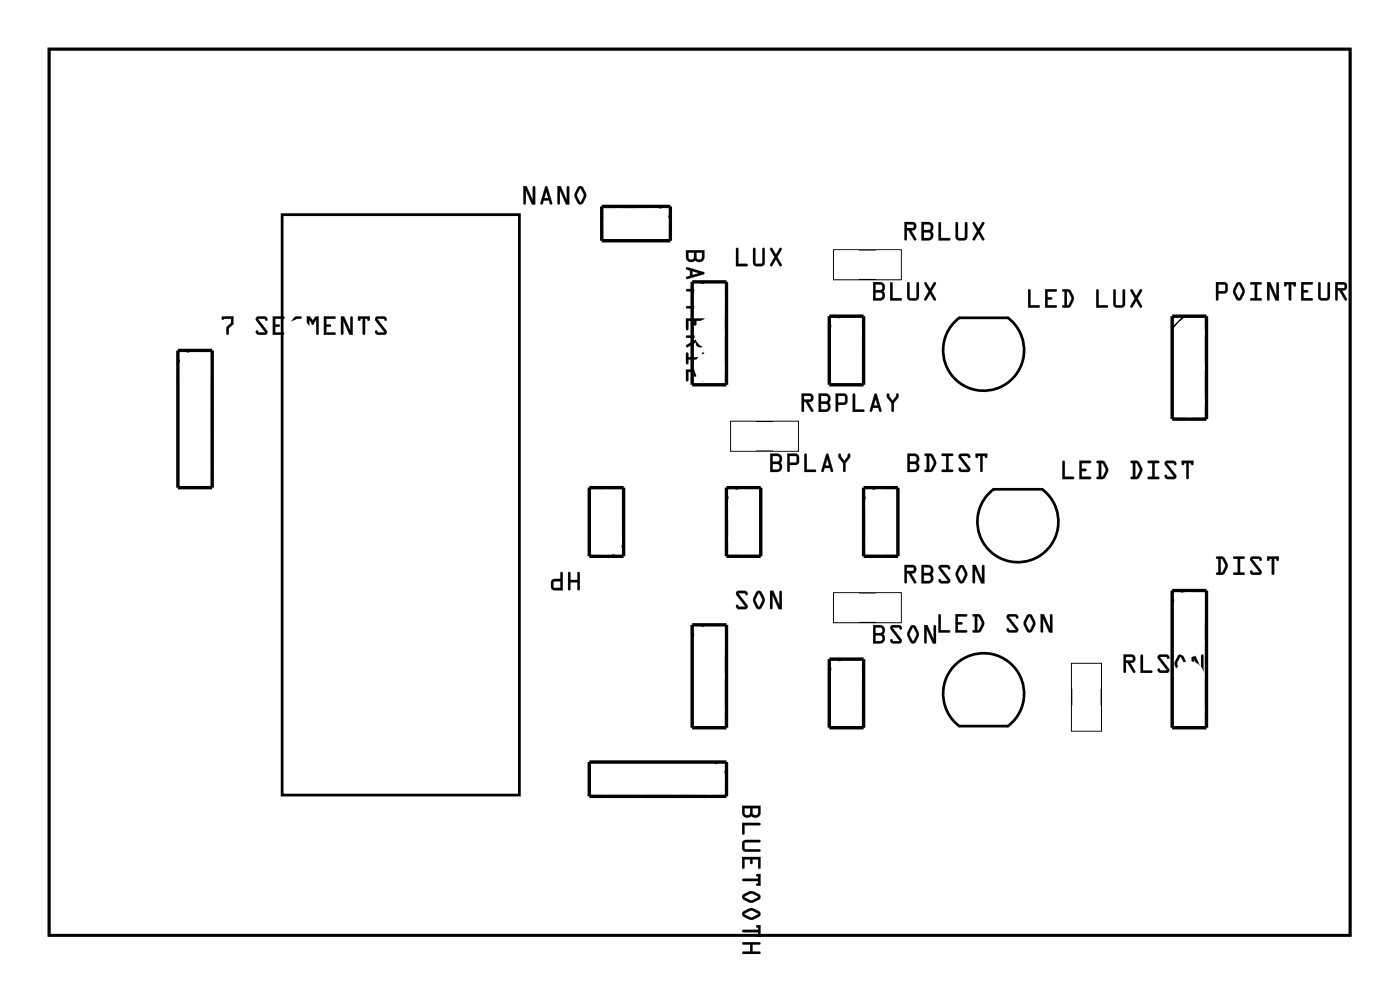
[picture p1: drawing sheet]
<svg xmlns="http://www.w3.org/2000/svg" width="104mm" height="73mm" viewBox="0 0 104 73" stroke-linecap="round" stroke-linejoin="round" font-family="sans-serif">
<path d="M3.6 3.6h96.4v65.7h-96.4zM20.9 15.9h17.6v43h-17.6zM70.7 23.9l.4-.4h3.6a3 3 0 0 1 .5 4.3 3 3 0 0 1-4.3 .4 3 3 0 0 1-.2-4.3zM73.2 36.6l.4-.4h3.6a3 3 0 0 1 .5 4.3 3 3 0 0 1-4.2 .4 3 3 0 0 1-.3-4.3zM71.1 53.8a3 3 0 0 1-.4-4.4 3 3 0 0 1 4.4 0 3 3 0 0 1-.4 4.4h-3.6" fill="none" stroke="#000" stroke-width=".2"/>
<g fill="#000">
<path d="M38.8 13.8h.2l.5 1v-.9a.1 .1 0 0 1 .1-.1 .1 .1 0 0 1 .1 .1v1.3h-.3l-.4-1.1v1a.1 .1 0 0 1-.1 .1 .1 .1 0 0 1-.1-.1zM38.8 13.8v1.3h.1l.1-1 .4 1h.2v-1.3h-.1v.1v.9l-.5-1zM40.4 13.8h.2l.3 1.3h-.2v-.3h-.4l-.1 .3h-.2zM40.4 13.8l-.4 1.3h.2l.1-.3h.4v.3h.2l-.4-1.3zM40.5 14.2l-.2 .5h.3zM40.5 14.2l.1 .5h-.3zM41.3 13.8h.2l.5 1v-.9a.1 .1 0 0 1 .1-.1 .1 .1 0 0 1 .1 .1v1.3h-.3l-.4-1.1v1a.1 .1 0 0 1-.1 .1 .1 .1 0 0 1-.1-.1zM41.3 13.8v1.3h.1h.1v-1l.4 1h.3v-1.3h-.1l-.1 .1v.9l-.5-1zM42.8 13.9l.2-.1 .2 .1 .2 .5-.2 .6a.24 .24 0 0 1-.4 0l-.2-.5zM42.8 13.9l-.2 .6 .2 .5a.24 .24 0 0 0 .4 0l.2-.5-.2-.6a.23 .23 0 0 0-.4 0zM43 14l-.3 .5 .3 .5 .2-.5zM43 14h.1l.2 .5-.3 .5-.3-.5z"/>
<path d="M38.8 13.8h.2l.5 1v-.9l.1-.1v1.3h-.2l-.4-1v1h-.1h-.1zM40.4 13.8h.2l.3 1.3h-.2v-.3h-.4l-.1 .3h-.2zM40.5 14.2l-.2 .5h.3zM41.3 13.8h.2l.5 1v-.9l.1-.1h.1v1.3h-.3l-.4-1v1h-.1h-.1zM42.8 13.9l.2-.1 .2 .1 .2 .5-.2 .6a.23 .23 0 0 1-.4 0l-.2-.5zM43 14l-.3 .5 .3 .5 .3-.5z"/>
<path d="M50.8 18.5h1.4v.6a.39 .39 0 0 1-.3 .3 .39 .39 0 0 1-.4-.1l-.3 .1a.36 .36 0 0 1-.4-.3zM51 18.7v.4a.21 .21 0 0 0 .2 .1 .21 .21 0 0 0 .2-.1v-.4zM51.6 18.7v.4a.21 .21 0 0 0 .2 .1 .21 .21 0 0 0 .2-.1v-.4zM50.8 19.8l1.3 .3 .1 .2-1.3 .4-.1-.2 .3-.1v-.4h-.2zM51.3 20.1v.3l.5-.2zM50.8 21.4h1.2v-.2h-.1v-.1h.3v.8h-.3v-.1h.1v-.2h-1.1zM50.8 22.7h1.2v-.2h-.1v-.1l.3-.1v.9l-.3-.1v-.1h.1v-.2h-1.1zM50.8 23.6h1.4v.8h-.2v-.6h-.4v.3h-.1h-.1v-.3h-.4v.6h-.1zM50.8 24.9l1.4-.1v.7a.31 .31 0 0 1-.4 .2 .31 .31 0 0 1-.2-.4l-.7 .4-.1-.1 .8-.5v-.1h-.7zM51.7 25v.5h.3v-.5zM50.8 26.1l.2 .1v.3h1v-.3l.1-.1 .1 .8h-.2v-.3h-1v.3l-.1 .1zM50.8 27.4h1.4v.8h-.2v-.7h-.4v.3l-.1 .1-.1-.1v-.3h-.4v.7h-.1z"/>
<path d="M50.8 18.5h1.4v.6a.4 .4 0 0 1-.3 .3 .4 .4 0 0 1-.4-.1l-.3 .1a.37 .37 0 0 1-.4-.3zM50.8 18.5v.6a.39 .39 0 0 0 .3 .3 .39 .39 0 0 0 .4-.1 .39 .39 0 0 0 .4 .1 .39 .39 0 0 0 .3-.3v-.6zM51 18.7v.4a.2 .2 0 0 0 .2 .1 .2 .2 0 0 0 .2-.1v-.4zM51 18.7h.4v.4a.22 .22 0 0 1-.2 .1 .22 .22 0 0 1-.2-.1zM51.6 18.7v.4a.2 .2 0 0 0 .2 .1 .2 .2 0 0 0 .2-.1v-.4zM51.6 18.7h.4v.4a.22 .22 0 0 1-.2 .1 .22 .22 0 0 1-.2-.1zM50.8 19.8l1.3 .3 .1 .2-1.3 .4-.1-.2 .3-.1v-.4h-.2zM50.9 19.8v.2h.2v.4l-.3 .1 .1 .2 1.3-.4-.1-.2zM51.3 20.1v.3l.5-.2zM51.3 20.1l.5 .1-.5 .2zM50.8 21.4h1.2v-.2a.11 .11 0 0 1-.1 0 .11 .11 0 0 1 0-.1h.3v.8h-.3a.1 .1 0 0 1 0-.1 .1 .1 0 0 1 .1 0v-.2h-1.1l-.1-.1zM50.9 21.4v.2h1.1v.2l-.1 .1h.3v-.8h-.3l.1 .1v.2zM50.8 22.7h1.2v-.2a.11 .11 0 0 1-.1 0 .11 .11 0 0 1 0-.2h.3v.9h-.3a.1 .1 0 0 1 0-.1 .1 .1 0 0 1 .1-.1v-.2l-1.1 .1-.1-.1zM50.9 22.7v.1h1.1v.2l-.1 .1 .3 .1v-.9l-.3 .1 .1 .1v.2zM50.8 23.6h1.4v.8a.1 .1 0 0 1-.1 .1 .1 .1 0 0 1-.1-.1v-.6h-.4v.2a.1 .1 0 0 1-.1 .1 .1 .1 0 0 1-.1-.1v-.2h-.4v.6a.1 .1 0 0 1-.1 .1 .1 .1 0 0 1-.1-.1zM50.8 23.6l.1 .8h.1v-.6h.4v.2l.1 .1 .1-.1v-.2h.4v.6h.2v-.8zM50.8 24.9l1.4-.1v.7a.32 .32 0 0 1-.4 .2 .32 .32 0 0 1-.2-.4l-.6 .4a.1 .1 0 0 1-.2 0 .11 .11 0 0 1 .1-.2l.7-.4v-.1h-.7zM50.9 24.9v.1h.7v.1l-.7 .5v.1l.7-.4a.31 .31 0 0 0 .2 .4 .31 .31 0 0 0 .4-.2v-.7zM51.7 25l.1 .5h.1l.1-.5zM51.7 25h.3v.5h-.3zM50.8 26.1l.2 .1v.3h1v-.3a.1 .1 0 0 1 .1-.1 .1 .1 0 0 1 .1 .1v.7a.1 .1 0 0 1-.1 .1 .1 .1 0 0 1-.1-.1v-.3h-1v.3a.1 .1 0 0 1-.1 .1 .1 .1 0 0 1-.1-.1zM50.9 26.1v.9l.1-.1v-.3h1v.3h.2l-.1-.8-.1 .1v.3h-1v-.3zM50.8 27.4h1.4v.8a.1 .1 0 0 1-.1 0 .1 .1 0 0 1-.1 0v-.7h-.4v.3a.1 .1 0 0 1-.1 .1 .1 .1 0 0 1-.1-.1v-.3h-.4v.7a.1 .1 0 0 1-.1 0 .1 .1 0 0 1-.1 0zM50.8 27.4l.1 .8h.1v-.7h.4v.3l.1 .1 .1-.1v-.3h.4v.7h.2v-.8z"/>
<path d="M54.5 18.4h.2v1.1h.6a.1 .1 0 0 1 .1 .1 .1 .1 0 0 1-.1 .1h-.8zM54.6 18.4l-.1 1.3h.8v-.1l-.6-.1v-1.1zM55.8 18.4h.2v1.1h.1h.4v-1.1a.1 .1 0 0 1 .1-.1 .1 .1 0 0 1 .1 .1l-.1 1.2-.1 .1h-.4l-.2-.1-.1-.1zM55.8 18.4v1.2l.2 .1h.5l.1-.2v-1.1h-.1v1.1h-.4h-.1l-.1-1.1zM57.1 18.4h.1l.3 .5 .2-.5a.1 .1 0 0 1 .2 0 .1 .1 0 0 1 0 .1l-.3 .5 .3 .6a.1 .1 0 0 1 0 .1 .1 .1 0 0 1-.2 0l-.2-.5-.3 .5a.1 .1 0 0 1-.1 0 .1 .1 0 0 1 0-.1l.3-.6-.3-.5zM57.1 18.4v.1l.3 .5-.3 .7h.1l.3-.5 .3 .5h.1v-.1l-.3-.6 .3-.6h-.1l-.3 .5-.3-.5z"/>
<path d="M54.5 18.4h.2v1.1h.6v.2h-.8zM55.8 18.4h.2v1.1h.1h.4v-1.1h.1l.1 1.1-.2 .2h-.6l-.1-.1zM57.1 18.4h.1l.3 .5 .3-.5h.1l-.3 .6 .3 .6v.1h-.1l-.3-.5-.3 .5h-.1l.3-.7z"/>
<path d="M67 16.4h.6a.32 .32 0 0 1 .3 .4 .32 .32 0 0 1-.4 .3l.4 .6a.1 .1 0 0 1-.1 .1 .1 .1 0 0 1-.1 0l-.4-.7h-.1v.6a.1 .1 0 0 1-.1 .1 .1 .1 0 0 1-.1-.1zM67 16.4l.1 1.4 .1-.1v-.6h.1l.4 .7 .2-.1-.4-.6a.31 .31 0 0 0 .4-.3 .31 .31 0 0 0-.3-.3zM67.2 16.6v.3l.5-.1-.1-.2zM67.2 16.6h.4l.1 .2-.5 .1zM68.3 16.4h.5a.4 .4 0 0 1 .3 .3 .4 .4 0 0 1-.1 .4l.1 .4a.37 .37 0 0 1-.3 .3h-.5zM68.3 16.4v1.4h.5a.39 .39 0 0 0 .3-.3 .39 .39 0 0 0-.1-.4 .39 .39 0 0 0 .1-.4 .39 .39 0 0 0-.3-.2zM68.4 17.2v.4h.4a.2 .2 0 0 0 .2-.2 .2 .2 0 0 0-.2-.2zM68.4 17.2h.4a.22 .22 0 0 1 .2 .2 .22 .22 0 0 1-.2 .2h-.4zM68.4 16.6v.4h.4a.2 .2 0 0 0 .2-.2 .2 .2 0 0 0-.2-.2zM68.4 16.6h.4a.22 .22 0 0 1 .2 .2 .22 .22 0 0 1-.2 .2h-.4zM69.6 16.5h.1v1.1h.6a.1 .1 0 0 1 .1 .1 .1 .1 0 0 1-.1 .1h-.8zM69.6 16.5l-.1 1.3h.8v-.2h-.6v-1.1zM70.8 16.5h.2v1l.1 .1h.4v-1.1a.1 .1 0 0 1 .1-.1 .1 .1 0 0 1 .1 .1v1.1l-.2 .2h-.4l-.2-.1-.1-.2zM70.8 16.5v1.1l.2 .2h.5l.2-.3-.1-1h-.1v1.1h-.4l-.1-.1v-1zM72.1 16.5h.1l.3 .4 .3-.4a.1 .1 0 0 1 .1-.1 .1 .1 0 0 1 0 .2l-.3 .5 .3 .6a.1 .1 0 0 1 0 .1 .1 .1 0 0 1-.1 0l-.3-.5-.3 .5a.1 .1 0 0 1-.1 0 .1 .1 0 0 1 0-.1l.3-.6-.3-.5zM72.1 16.5v.1l.3 .5-.3 .6 .1 .1 .3-.5 .3 .5h.1v-.1l-.3-.6 .3-.6h-.1l-.3 .5-.3-.5z"/>
<path d="M67 16.4h.6a.31 .31 0 0 1 .3 .4 .31 .31 0 0 1-.4 .3l.4 .7h-.2l-.4-.7h-.1v.6l-.1 .1zM67.2 16.6v.3l.5-.1-.1-.2zM68.3 16.4h.5a.39 .39 0 0 1 .3 .3 .39 .39 0 0 1-.1 .4l.1 .4a.36 .36 0 0 1-.3 .3h-.5zM68.4 17.2v.4h.4a.21 .21 0 0 0 .2-.2 .21 .21 0 0 0-.2-.2zM68.4 16.6v.4h.4a.21 .21 0 0 0 .2-.2 .21 .21 0 0 0-.2-.2zM69.6 16.5h.1v1.1h.6v.2h-.8zM70.8 16.5h.2v1l.1 .1h.4v-1.1l.1-.1 .1 .1v1l-.2 .3h-.5l-.2-.2zM72.1 16.5h.1l.3 .4 .3-.4h.1l-.3 .6 .3 .6v.1h-.1l-.3-.5-.3 .5h-.1l.3-.7z"/>
<path d="M16.4 23.5l.9-.1v.6l-.4 .3 .1 .4a.1 .1 0 0 1-.1 .1 .1 .1 0 0 1-.1-.1v-.5l.3-.3v-.3h-.5l-.1 .1zM16.5 23.5v.2l.6-.1v.3l-.3 .4v.4l.1 .1v-.5l.4-.3v-.6zM19 23.5l.7-.1 .1 .3a.13 .13 0 0 1-.1 0 .13 .13 0 0 1-.1-.1h-.5l.7 .9a.21 .21 0 0 1 0 .2 .21 .21 0 0 1-.2 .1h-.5l-.2-.2a.13 .13 0 0 1 .2-.1 .13 .13 0 0 1 .1 .1h.4l-.6-.8zM19 23.5v.3l.7 .8h-.5l-.2-.1v.1l.2 .2h.5l.1-.3-.7-.9h.5l.1 .2 .1-.2-.2-.2zM20.2 23.4h.8a.1 .1 0 0 1 .1 .1 .1 .1 0 0 1-.1 .1h-.6v.4h.2a.1 .1 0 0 1 .1 .1 .1 .1 0 0 1-.1 .1h-.2v.4h.6a.1 .1 0 0 1 .1 .1 .1 .1 0 0 1-.1 .1h-.8zM20.2 23.4v1.4h.8v-.2h-.6v-.4h.3v-.1v-.1h-.3v-.4h.6l.1-.1zM21.8 23.5l.5-.1a.1 .1 0 0 1 .1 .1 .1 .1 0 0 1-.1 .1h-.3l-.3 .4v.6h.4l.1-.2h-.2a.1 .1 0 0 1-.1-.1 .1 .1 0 0 1 .1-.1h.4l-.1 .5-.2 .1-.6-.1v-.2v-.6zM21.8 23.5a.9 .9 0 0 0-.2 1.3h.6l.1-.3v-.3h-.3l-.1 .1h.3l-.1 .3h-.5l.1-.7 .3-.3h.3v-.1l-.3-.1zM22.7 23.4h.3l.2 .3 .2-.3h.2v1.3a.1 .1 0 0 1-.1 .1 .1 .1 0 0 1-.1-.1v-1l-.1 .2a.11 .11 0 0 1-.1 .2 .11 .11 0 0 1-.1-.2l-.2-.2v1a.1 .1 0 0 1-.1 .1 .1 .1 0 0 1-.1-.1zM22.7 23.4l.1 1.3 .1 .1v-.1v-1l.3 .3 .2-.3v1l.1 .1 .1-1.4h-.2l-.2 .4-.2-.4zM24 23.4h.8a.1 .1 0 0 1 .1 .1 .1 .1 0 0 1-.1 .1h-.6v.4h.2a.1 .1 0 0 1 .1 .1 .1 .1 0 0 1-.1 .1h-.2v.4h.6a.1 .1 0 0 1 .1 .1 .1 .1 0 0 1-.1 .1h-.8zM24 23.4v1.4h.8v-.2h-.6v-.4h.3v-.1v-.1h-.3v-.4h.6l.1-.1zM25.3 23.4h.2l.5 1.1-.1-1a.1 .1 0 0 1 .1-.1 .1 .1 0 0 1 .1 .1v1.3h-.2l-.5-1.1v1a.1 .1 0 0 1-.1 .1 .1 .1 0 0 1 0-.1zM25.3 23.4v1.3l.1 .1v-.1v-1l.5 1.1h.2v-1.3l-.1-.1v.1l-.1 1-.4-1.1zM26.5 23.4h.9v.3a.1 .1 0 0 1-.1 .1 .11 .11 0 0 1-.1-.2h-.2l.1 1.1a.1 .1 0 0 1-.1 .1 .1 .1 0 0 1-.1-.1v-1.1h-.2a.11 .11 0 0 1 0 .2 .11 .11 0 0 1-.2-.1zM26.5 23.4l.1 .3 .1-.1h.2v1.1l.1 .1v-1.2h.2l.1 .1 .1-.3zM27.8 23.5l.7-.1 .2 .3a.13 .13 0 0 1-.2 0 .13 .13 0 0 1-.1-.1h-.4l.6 .9a.21 .21 0 0 1 0 .2 .21 .21 0 0 1-.1 .1h-.6l-.1-.2a.13 .13 0 0 1 .1-.1 .13 .13 0 0 1 .1 .1h.5l-.7-.8zM27.8 23.5v.3l.7 .8h-.5l-.1-.1-.1 .1 .2 .2h.5l.1-.3-.6-.9h.4l.2 .2v-.2l-.2-.2z"/>
<path d="M16.4 23.5l.9-.1v.6l-.4 .3v.5l-.1-.1v-.4l.3-.4v-.3l-.6 .1zM19 23.5l.6-.1 .2 .2-.1 .2-.1-.2h-.5l.7 .9-.1 .3h-.5l-.2-.1v-.2l.2 .1h.4l-.6-.8zM20.2 23.4l.9 .1-.1 .1h-.6v.4h.3v.1v.1h-.3v.4h.6v.2h-.8zM21.8 23.5l.2-.1h.3v.1v.1h-.3l-.3 .4v.6h.4l.1-.2-.2-.1-.1-.1h.4v.4l-.1 .2h-.5l-.1-.1-.1-.2a.94 .94 0 0 1 .3-1zM22.7 23.4h.3l.2 .3 .2-.3h.2v1.4l-.2-.1v-1l-.1 .2a.11 .11 0 0 1-.1 .2 .11 .11 0 0 1-.1-.2l-.2-.2v1l-.1 .1zM24 23.4l.9 .1-.1 .1h-.6v.4h.3v.1v.1h-.3v.4h.6v.2h-.8zM25.3 23.4h.2l.5 1.1v-1v-.1l.1 .1v1.3h-.2l-.5-1.1v1v.1l-.1-.1zM26.5 23.4h.9l-.1 .4-.1-.1v-.1h-.2v1.2l-.1-.1v-1.1h-.2v.1l-.1 .1zM27.8 23.5l.6-.1 .2 .2v.2l-.2-.2h-.4l.6 .9-.1 .3h-.5l-.2-.1 .1-.2 .1 .1h.5l-.7-.8z"/>
<path d="M57.1 33.6h.5a.4 .4 0 0 1 .3 .3 .4 .4 0 0 1-.1 .4l.1 .3a.37 .37 0 0 1-.3 .4h-.5zM57.1 33.6v1.4l.5-.1a.39 .39 0 0 0 .3-.2 .39 .39 0 0 0-.1-.4 .39 .39 0 0 0 .1-.4 .39 .39 0 0 0-.3-.3zM57.2 34.4v.4h.4a.2 .2 0 0 0 .2-.2 .2 .2 0 0 0-.2-.2zM57.2 34.4h.4a.22 .22 0 0 1 .2 .2 .22 .22 0 0 1-.2 .2h-.4zM57.2 33.8v.4h.4a.2 .2 0 0 0 .2-.2 .2 .2 0 0 0-.2-.2zM57.2 33.8h.4a.22 .22 0 0 1 .2 .2 .22 .22 0 0 1-.2 .2h-.4zM58.3 33.6h.7l.2 .3-.1 .5h-.6v.5a.1 .1 0 0 1-.1 .1 .1 .1 0 0 1-.1-.1zM58.3 33.6v1.3h.1h.1v-.5h.6l.1-.5-.2-.3zM58.5 33.8v.5l.5-.1v-.4zM58.5 33.8h.5v.4l-.5 .1zM59.6 33.6l.2 .1v1.1h.6a.1 .1 0 0 1 .1 .1 .1 .1 0 0 1-.1 .1h-.8zM59.6 33.6v1.4l.8-.1v-.1h-.6v-1.1zM61.2 33.6l.2 .1 .3 1.2v.1l-.1-.1-.1-.2h-.4l-.1 .2h-.2zM61.2 33.6l-.4 1.3h.2l.1-.2h.4v.2h.2l-.3-1.2zM61.3 34l-.2 .5h.3zM61.3 34l.1 .5h-.3zM62.1 33.6h.2v.2l.2 .3 .3-.3v-.1a.1 .1 0 0 1 .1-.1 .1 .1 0 0 1 .1 .1v.2l-.4 .4v.6a.1 .1 0 0 1-.1 .1 .1 .1 0 0 1 0-.1v-.6l-.4-.4zM62.1 33.6v.3l.4 .4v.6h.1v-.6l.4-.4v-.2l-.2-.1v.2l-.3 .3-.2-.3v-.2z"/>
<path d="M57.1 33.6h.5a.39 .39 0 0 1 .3 .3 .39 .39 0 0 1-.1 .4l.1 .3a.36 .36 0 0 1-.3 .4h-.5zM57.2 34.4v.4h.4a.21 .21 0 0 0 .2-.2 .21 .21 0 0 0-.2-.2zM57.2 33.8v.4h.4a.21 .21 0 0 0 .2-.2 .21 .21 0 0 0-.2-.2zM58.3 33.6h.7l.2 .3-.1 .5h-.6v.5l-.1 .1-.1-.1zM58.5 33.8v.5l.5-.1v-.4zM59.6 33.6l.2 .1v1.1h.6v.2h-.8zM61.2 33.6l.2 .1 .3 1.2v.1l-.1-.1-.1-.2h-.4l-.1 .2h-.1zM61.3 34l-.2 .5h.3zM62.1 33.6h.2v.2l.2 .3 .3-.3v-.2h.2v.3l-.4 .4v.7l-.1-.1v-.6l-.4-.4z"/>
<path d="M59.4 29.1h.6a.32 .32 0 0 1 .3 .4 .32 .32 0 0 1-.4 .3l.4 .6a.1 .1 0 0 1-.1 .1 .1 .1 0 0 1-.1 0l-.4-.7h-.1v.6a.1 .1 0 0 1-.1 .1 .1 .1 0 0 1-.1-.1zM59.4 29.1v1.4l.2-.1v-.6h.1l.4 .7 .1-.1-.3-.6a.31 .31 0 0 0 .4-.3 .31 .31 0 0 0-.3-.3zM59.6 29.3v.3l.5-.1-.1-.2zM59.6 29.3h.4l.1 .2-.5 .1zM60.6 29.1h.6a.4 .4 0 0 1 .3 .3 .4 .4 0 0 1-.1 .4l.1 .4a.37 .37 0 0 1-.3 .3h-.6zM60.6 29.1v1.4h.6a.39 .39 0 0 0 .3-.3 .39 .39 0 0 0-.1-.4 .39 .39 0 0 0 .1-.4 .39 .39 0 0 0-.3-.2zM60.8 29.9v.4h.4a.2 .2 0 0 0 .1-.2 .2 .2 0 0 0-.1-.2zM60.8 29.9h.4a.22 .22 0 0 1 .2 .2 .22 .22 0 0 1-.2 .2h-.4zM60.8 29.3v.4h.4a.2 .2 0 0 0 .1-.2 .2 .2 0 0 0-.1-.2zM60.8 29.3h.4a.22 .22 0 0 1 .2 .2 .22 .22 0 0 1-.2 .2h-.4zM61.9 29.1l.7 .1 .2 .2-.1 .5-.6 .1v.4a.1 .1 0 0 1-.1 .1 .1 .1 0 0 1-.1-.1zM61.9 29.1v1.3l.1 .1 .1-.1v-.4l.6-.1 .1-.5-.2-.2zM62.1 29.3v.5h.5v-.4zM62.1 29.3h.5v.5h-.5zM63.2 29.2h.2l-.1 1.1h.7a.1 .1 0 0 1 .1 .1 .1 .1 0 0 1-.1 .1h-.8zM63.2 29.2v1.3h.8v-.2h-.7v-1.1zM64.8 29.2h.2l.3 1.2v.1h-.2v-.3h-.4l-.1 .3h-.2zM64.8 29.2l-.4 1.2 .2 .1 .1-.3h.4v.2l.1 .1 .1-.1-.4-1.2zM64.9 29.5l-.2 .5h.3zM64.9 29.5l.1 .5h-.3zM65.7 29.2h.2v.1l.2 .4 .3-.4v-.1a.1 .1 0 0 1 .1-.1 .1 .1 0 0 1 .1 .1v.2l-.4 .5v.5a.1 .1 0 0 1-.1 .1 .1 .1 0 0 1-.1-.1v-.5l-.3-.5zM65.7 29.2v.2l.4 .5v.5l.1 .1v-.6l.4-.5v-.2h-.2v.2l-.3 .3-.2-.3-.1-.2z"/>
<path d="M59.4 29.1h.6a.31 .31 0 0 1 .3 .4 .31 .31 0 0 1-.4 .3l.3 .7h-.1l-.4-.7h-.1v.6l-.2 .1zM59.6 29.3v.3l.5-.1-.1-.2zM60.6 29.1h.6a.39 .39 0 0 1 .3 .3 .39 .39 0 0 1-.1 .4l.1 .4a.36 .36 0 0 1-.3 .3h-.6zM60.8 29.9v.4h.4a.21 .21 0 0 0 .1-.2 .21 .21 0 0 0-.1-.2zM60.8 29.3v.4h.4a.21 .21 0 0 0 .1-.2 .21 .21 0 0 0-.1-.2zM61.9 29.1l.7 .1 .2 .2-.1 .5-.6 .1v.4l-.1 .1-.1-.1zM62.1 29.3v.5h.5v-.5zM63.2 29.2h.1v1.1h.7v.2h-.8zM64.8 29.2h.2l.3 1.2v.1h-.2v-.3h-.4l-.1 .3h-.2zM64.9 29.5l-.2 .5h.3zM65.7 29.2h.1l.1 .1 .2 .4 .3-.4v-.1h.2v.2l-.4 .5v.6l-.2-.1v-.5l-.3-.5z"/>
<path d="M64.7 20.9h.5a.4 .4 0 0 1 .4 .3 .4 .4 0 0 1-.2 .4l.2 .3a.37 .37 0 0 1-.4 .4h-.5zM64.7 20.9v1.4l.5-.1a.39 .39 0 0 0 .3-.2 .39 .39 0 0 0-.1-.4 .39 .39 0 0 0 .1-.4 .39 .39 0 0 0-.3-.3zM64.9 21.7v.4h.3a.2 .2 0 0 0 .2-.2 .2 .2 0 0 0-.2-.2zM64.9 21.7h.3a.22 .22 0 0 1 .2 .2 .22 .22 0 0 1-.2 .2h-.3zM64.9 21.1v.4h.3a.2 .2 0 0 0 .2-.2 .2 .2 0 0 0-.2-.2zM64.9 21.1h.3a.22 .22 0 0 1 .2 .2 .22 .22 0 0 1-.2 .2h-.3zM66 20.9l.1 .1v1.1h.6a.1 .1 0 0 1 .1 .1 .1 .1 0 0 1-.1 .1h-.8zM66 20.9l-.1 1.4 .9-.1v-.1h-.7v-1.1zM67.2 20.9h.2v1.1l.1 .1 .4-.1v-1a.1 .1 0 0 1 .1-.1 .1 .1 0 0 1 .1 .1v1.1l-.2 .1-.4 .1-.2-.1-.1-.2zM67.2 20.9v1.2l.2 .1h.5l.2-.2v-1l-.1-.1-.1 .1v1l-.4 .1-.1-.1v-1zM68.5 20.9h.1l.3 .5 .3-.5a.1 .1 0 0 1 .1 0 .1 .1 0 0 1 0 .1l-.3 .6 .3 .5a.1 .1 0 0 1 0 .2 .1 .1 0 0 1-.1-.1l-.3-.4-.3 .4a.1 .1 0 0 1-.1 .1 .1 .1 0 0 1 0-.2l.3-.5-.3-.6zM68.5 20.9v.1l.3 .6-.3 .6h.1l.3-.5 .3 .5h.1v-.1l-.3-.5 .3-.6-.1-.1-.3 .5-.3-.5z"/>
<path d="M64.7 20.9h.5a.39 .39 0 0 1 .3 .3 .39 .39 0 0 1-.1 .4l.2 .3a.36 .36 0 0 1-.4 .4h-.5zM64.9 21.7v.4h.3a.21 .21 0 0 0 .2-.2 .21 .21 0 0 0-.2-.2zM64.9 21.1v.4h.3a.21 .21 0 0 0 .2-.2 .21 .21 0 0 0-.2-.2zM66 20.9l.1 .1v1.1h.7v.2h-.9zM67.2 20.9h.2v1.1l.1 .1 .4-.1v-1l.1-.1h.1v1.1l-.2 .2h-.5l-.2-.1zM68.5 20.9h.1l.3 .5 .3-.5h.1l-.3 .7 .3 .5v.2l-.1-.1-.3-.4-.3 .4h-.1l.3-.6z"/>
<path d="M67.2 33.6h.5a.4 .4 0 0 1 .4 .3 .4 .4 0 0 1-.1 .4l.1 .3a.37 .37 0 0 1-.4 .4h-.5zM67.2 33.6v1.4l.5-.1a.39 .39 0 0 0 .4-.2 .39 .39 0 0 0-.1-.4 .39 .39 0 0 0 .1-.4 .39 .39 0 0 0-.4-.3zM67.4 34.4v.4h.3a.2 .2 0 0 0 .2-.2 .2 .2 0 0 0-.2-.2zM67.4 34.4h.3a.22 .22 0 0 1 .2 .2 .22 .22 0 0 1-.2 .2h-.3zM67.4 33.8v.4h.3a.2 .2 0 0 0 .2-.2 .2 .2 0 0 0-.2-.2zM67.4 33.8h.3a.22 .22 0 0 1 .2 .2 .22 .22 0 0 1-.2 .2h-.3zM68.5 33.6h.5l.4 .7-.3 .6-.5 .1a.1 .1 0 0 1-.1-.1 .1 .1 0 0 1 .1-.1h.1v-1h-.2zM68.5 33.6v.1l.2 .1v1h-.2v.1h.5l.3-.4v-.4l-.3-.5zM68.8 33.8v1l.2-.1 .2-.4-.2-.5zM68.8 33.8h.2l.2 .5-.3 .5h-.1zM69.8 33.6h.7a.1 .1 0 0 1 .1 .1 .1 .1 0 0 1-.1 .1h-.2v1h.2a.1 .1 0 0 1 .1 .1 .1 .1 0 0 1-.1 .1h-.7a.1 .1 0 0 1-.1-.1 .1 .1 0 0 1 .1-.1h.3v-1h-.3zM69.8 33.6v.2h.3v1h-.3v.1h.8v-.1h-.3v-1h.3v-.1zM71.1 33.6h.6l.2 .2a.13 .13 0 0 1-.2 .1 .13 .13 0 0 1-.1-.1h-.4l.6 .8a.21 .21 0 0 1 .1 .2 .21 .21 0 0 1-.2 .2l-.5-.1-.2-.2a.13 .13 0 0 1 .1-.1 .13 .13 0 0 1 .1 .2h.5l-.7-.9zM71.1 33.7v.2l.6 .9h-.5l-.1-.2-.1 .2 .2 .1h.6l.1-.2-.7-.9h.4l.2 .1 .1-.2-.3-.1zM72.3 33.6h.9v.2a.11 .11 0 0 1-.2 .1 .1 .1 0 0 1 0-.1h-.2v1.1a.1 .1 0 0 1-.1 .1 .1 .1 0 0 1-.1-.1v-1.1h-.1a.11 .11 0 0 1-.1 .1 .11 .11 0 0 1-.1 0zM72.3 33.6v.3l.1-.1h.2v1.1h.1l.1-1.1h.2l.1 .1v-.3z"/>
<path d="M67.2 33.6h.5a.39 .39 0 0 1 .4 .3 .39 .39 0 0 1-.1 .4l.1 .3a.36 .36 0 0 1-.4 .4h-.5zM67.4 34.4v.4h.3a.21 .21 0 0 0 .2-.2 .21 .21 0 0 0-.2-.2zM67.4 33.8v.4h.3a.21 .21 0 0 0 .2-.2 .21 .21 0 0 0-.2-.2zM68.5 33.6h.5a.8 .8 0 0 1 .1 1.2l-.1 .1h-.5v-.1h.2v-1l-.2-.1zM68.8 33.8v1h.1l.3-.5-.2-.5zM69.8 33.6h.8v.2h-.3v1h.3v.2l-.8-.1v-.1h.3v-1h-.3zM71.1 33.7l.5-.1 .3 .1-.1 .2-.1-.1h-.5l.7 .9-.1 .2-.6 .1-.2-.2 .1-.2 .1 .2h.5l-.6-.9zM72.3 33.6h.8v.3h-.1v-.1h-.2l-.1 1.2-.1-.1v-1.1h-.2v.1h-.1z"/>
<path d="M76.2 21.4l.2 .1-.1 1.1h.6a.1 .1 0 0 1 .1 .1 .1 .1 0 0 1-.1 .1h-.7zM76.2 21.5v1.3h.8v-.2h-.7v-1.1zM77.4 21.4h.8a.1 .1 0 0 1 .1 .1 .1 .1 0 0 1-.1 .1h-.6v.4h.3a.1 .1 0 0 1 .1 .1 .1 .1 0 0 1-.1 .1h-.3v.4h.6a.1 .1 0 0 1 .1 .1 .1 .1 0 0 1-.1 .1h-.8zM77.4 21.4v1.4h.8v-.2h-.6v-.4h.3v-.1v-.1h-.3v-.4h.6l.1-.1zM78.7 21.4l.5 .1 .4 .6-.3 .6-.5 .1a.1 .1 0 0 1-.1-.1 .1 .1 0 0 1 .1-.1h.1v-1h-.2zM78.7 21.5v.1h.2v1h-.2v.1l.5 .1 .3-.5v-.4l-.3-.4zM79 21.6v1h.2l.2-.5-.2-.4zM79 21.6h.2l.2 .5-.3 .5h-.1zM81.2 21.4l.2 .1v1.1h.6a.1 .1 0 0 1 .1 .1 .1 .1 0 0 1-.1 .1h-.8zM81.2 21.5v1.3h.8v-.2h-.6v-1.1zM82.5 21.4l.2 .1v1v.1l.5-.1v-1a.1 .1 0 0 1 .1-.1 .1 .1 0 0 1 .1 .1l-.1 1.1-.1 .2h-.5l-.2-.1v-.2zM82.5 21.5v1.1l.1 .2h.6l.1-.3v-1l-.1-.1v.1v1.1h-.5l-.1-.1v-1zM83.8 21.4l.1 .1 .3 .4 .2-.4a.11 .11 0 0 1 .2-.1 .1 .1 0 0 1 0 .2l-.3 .5 .3 .5a.1 .1 0 0 1 0 .2 .11 .11 0 0 1-.2-.1l-.2-.4-.3 .4a.1 .1 0 0 1-.1 .1 .11 .11 0 0 1-.1-.2l.4-.5-.4-.5zM83.8 21.5v.1l.3 .5-.3 .6h.1l.3-.4 .2 .4 .2 .1v-.1l-.3-.6 .3-.6h-.2l-.2 .4-.3-.4z"/>
<path d="M76.2 21.4l.1 .1v1.1h.7v.2h-.8zM77.4 21.4l.9 .1-.1 .1h-.6v.4h.3l.1 .1-.1 .1h-.3v.4h.6v.2h-.8zM78.7 21.4l.5 .1a.8 .8 0 0 1 .1 1.1l-.1 .2-.5-.1v-.1h.2v-1h-.2zM79 21.6v1h.1l.3-.5-.2-.5zM81.2 21.4l.2 .1v1.1h.6v.2h-.8zM82.5 21.4l.1 .1 .1 1v.1h.5v-1.1l.1-.1v.1v1l-.1 .3h-.6l-.1-.2zM83.8 21.4l.1 .1 .3 .4 .2-.4h.2l-.3 .6 .3 .6v.1l-.2-.1-.2-.4-.3 .4h-.2l.4-.6z"/>
<path d="M78.7 34.1l.2 .1v1.1h.6a.1 .1 0 0 1 .1 .1 .1 .1 0 0 1-.1 .1h-.8zM78.7 34.2v1.3h.8v-.2h-.6v-1.1zM80 34.1h.7a.1 .1 0 0 1 .1 .1 .1 .1 0 0 1-.1 .1h-.6v.4h.3a.1 .1 0 0 1 .1 .1 .1 .1 0 0 1-.1 .1h-.3v.4h.6a.1 .1 0 0 1 .1 .1 .1 .1 0 0 1-.1 .1h-.7zM80 34.1v1.4h.8v-.2h-.7v-.4h.3l.1-.1-.1-.1h-.3v-.4h.6l.1-.1zM81.2 34.1l.6 .1 .3 .6-.3 .6-.5 .1a.1 .1 0 0 1-.1-.1 .1 .1 0 0 1 .1-.1h.1v-1h-.2zM81.3 34.2v.1h.1v1h-.1l-.1 .1 .5 .1 .4-.5v-.4l-.3-.4zM81.6 34.3v1h.1l.2-.5-.2-.4zM81.6 34.3h.1l.2 .5-.3 .5zM83.8 34.1l.5 .1 .3 .6-.2 .6-.6 .1a.1 .1 0 0 1-.1-.1 .1 .1 0 0 1 .1-.1h.1v-1h-.1zM83.8 34.2v.1h.1v1h-.1v.1l.4 .1 .4-.5v-.4l-.3-.4zM84.1 34.3v1h.1l.2-.5-.2-.4zM84.1 34.3h.2l.2 .5-.3 .5h-.1zM85 34.1h.8a.1 .1 0 0 1 .1 .1 .1 .1 0 0 1-.1 .1h-.3v1h.3a.1 .1 0 0 1 .1 .1 .1 .1 0 0 1-.1 .1h-.7a.1 .1 0 0 1-.1-.1 .1 .1 0 0 1 .1-.1h.3v-1h-.3zM85 34.2l.1 .1h.3v1h-.3l-.1 .1 .8 .1v-.2h-.3v-1h.3l.1-.1zM86.3 34.2l.7-.1 .2 .3a.13 .13 0 0 1-.2 0 .13 .13 0 0 1-.1-.1h-.4l.6 .9a.21 .21 0 0 1 0 .2 .21 .21 0 0 1-.1 .1h-.6l-.1-.3a.13 .13 0 0 1 .1 0 .13 .13 0 0 1 .1 .1h.5l-.7-.9zM86.3 34.2v.2l.7 .9h-.5l-.1-.1-.1 .1 .2 .2h.5l.1-.3-.7-.9h.5l.2 .1v-.1l-.2-.2zM87.5 34.1h.9v.3a.1 .1 0 0 1-.1 0 .1 .1 0 0 1-.1-.1h-.1v1.1a.1 .1 0 0 1-.1 .1 .1 .1 0 0 1-.1-.1v-1.1h-.2a.11 .11 0 0 1 0 .1 .11 .11 0 0 1-.2 0zM87.5 34.1l.1 .3 .1-.1h.2v1.1l.1 .1 .1-1.2h.1l.2 .1v-.3z"/>
<path d="M78.7 34.1l.2 .1v1.1h.6v.2h-.8zM80 34.1l.8 .1-.1 .1h-.6v.4h.3l.1 .1-.1 .1h-.3v.4h.7v.2h-.8zM81.3 34.1l.5 .1a.8 .8 0 0 1 .1 1.1l-.2 .2-.5-.1 .1-.1h.1v-1h-.1zM81.6 34.3v1l.3-.5-.2-.5zM83.8 34.1l.5 .1a.8 .8 0 0 1 .1 1.1l-.2 .2-.4-.1v-.1h.1v-1h-.1zM84.1 34.3v1h.1l.2-.5-.2-.5zM85 34.1l.9 .1-.1 .1h-.3v1h.3v.2l-.8-.1 .1-.1h.3v-1h-.3zM86.3 34.2l.6-.1 .2 .2v.1l-.2-.1h-.4l.6 .9-.1 .3h-.5l-.2-.2 .1-.1 .1 .1h.5l-.7-.9zM87.5 34.1h.9v.3h-.1l-.1-.1h-.1l-.1 1.2-.1-.1v-1.1h-.2v.1h-.1z"/>
<path d="M90.1 20.9h.7l.2 .3-.1 .5h-.6v.5a.1 .1 0 0 1-.1 .1 .1 .1 0 0 1-.1-.1zM90.1 20.9v1.3h.1h.1v-.5h.6v-.5l-.1-.3zM90.3 21.1v.5l.4-.1v-.4zM90.3 21.1h.5v.4l-.5 .1zM91.6 21l.2-.1 .2 .1 .2 .5-.2 .6a.24 .24 0 0 1-.4 0l-.3-.5zM91.6 21l-.2 .6 .2 .5a.24 .24 0 0 0 .4 0l.2-.5-.2-.6a.23 .23 0 0 0-.4 0zM91.8 21.1l-.3 .5 .3 .5 .2-.5zM91.7 21.1h.1l.2 .5-.2 .5-.3-.5zM92.6 20.9h.8a.1 .1 0 0 1 .1 .1 .1 .1 0 0 1-.1 .1h-.3v1h.3a.1 .1 0 0 1 .1 .1 .1 .1 0 0 1-.1 .1h-.7a.1 .1 0 0 1-.1-.1 .1 .1 0 0 1 .1-.1h.3v-1h-.3zM92.6 20.9l.1 .2h.3v1h-.3l-.1 .1h.8v-.1h-.3v-1h.3l.1-.1zM93.9 20.9h.2l.5 1v-.9a.1 .1 0 0 1 .1-.1 .1 .1 0 0 1 0 .1v1.3h-.2l-.5-1.1 .1 1a.1 .1 0 0 1-.1 .1 .1 .1 0 0 1-.1-.1zM93.9 20.9v1.3h.1l.1-1 .4 1.1h.2v-1.3l-.1-.1v.1v1l-.5-1.1zM95.1 20.9h.9v.2a.1 .1 0 0 1-.1 .1 .1 .1 0 0 1-.1-.1h-.1v1.1a.1 .1 0 0 1-.1 .1 .1 .1 0 0 1-.1-.1v-1.1h-.2a.11 .11 0 0 1 0 .1 .11 .11 0 0 1-.2 0zM95.1 20.9l.1 .3 .1-.1h.2v1.1h.1v-1.1h.2l.1 .1 .1-.3zM96.4 20.9h.8a.1 .1 0 0 1 .1 .1 .1 .1 0 0 1-.1 .1h-.6v.4h.2a.1 .1 0 0 1 .1 .1 .1 .1 0 0 1-.1 .1h-.2v.4h.6a.1 .1 0 0 1 .1 .1 .1 .1 0 0 1-.1 .1h-.8zM96.4 20.9v1.4l.8-.1v-.1h-.6v-.4l.3-.1v-.1h-.3v-.4h.6l.1-.1zM97.7 20.9h.1v1.1l.1 .1 .4-.1v-1a.1 .1 0 0 1 .1-.1 .1 .1 0 0 1 .1 .1v1.1l-.1 .1-.5 .1-.2-.1-.1-.2zM97.7 20.9v1.2l.1 .1h.6l.1-.2v-1l-.1-.1v.1v1l-.5 .1-.1-.1v-1zM98.9 20.9h.6a.32 .32 0 0 1 .3 .4 .32 .32 0 0 1-.4 .2l.4 .6a.11 .11 0 0 1-.1 .2 .1 .1 0 0 1-.1-.1l-.4-.7h-.1v.7a.1 .1 0 0 1-.1 .1 .1 .1 0 0 1-.1-.1zM98.9 20.9l.1 1.3h.1v-.7h.1l.4 .7h.2l-.4-.7a.31 .31 0 0 0 .4-.2 .31 .31 0 0 0-.3-.4zM99.1 21.1v.2h.5v-.2zM99.1 21.1h.5v.2h-.5z"/>
<path d="M90.1 20.9h.7l.2 .3-.1 .5h-.6v.5l-.1 .1-.1-.1zM90.3 21.1v.5l.5-.1v-.4zM91.6 21l.2-.1 .2 .1 .2 .5-.2 .6a.23 .23 0 0 1-.4 0l-.3-.5zM91.8 21.1l-.3 .5 .3 .5 .2-.5zM92.6 20.9h.9l-.1 .2h-.3v1h.3v.2l-.8-.1 .1-.1h.3v-1h-.3zM93.9 20.9h.2l.5 1v-.9l.1-.1v1.4h-.2l-.5-1.1v1v.1l-.1-.1zM95.1 20.9h.9l-.1 .3-.1-.1h-.1l-.1 1.2-.1-.1v-1.1h-.2v.1h-.1zM96.4 20.9h.9l-.1 .2h-.6v.4h.3v.1v.1h-.3v.4h.6v.2h-.8zM97.7 20.9h.1v1.1l.1 .1 .4-.1 .1-1v-.1h.1v1.1l-.1 .2h-.6l-.1-.1zM98.9 20.9h.6a.31 .31 0 0 1 .3 .4 .31 .31 0 0 1-.4 .2l.4 .7h-.1l-.5-.7h-.1v.7l-.1 .1zM99.1 21.1v.2h.5v-.2z"/>
<path d="M42.1 42.4h.2v.6h.5v-.6h.1v1.3h-.1v-.6h-.5v.6h-.2zM40.9 43l.6-.1v-.5h.2v1.3l-.8-.1-.1-.1zM41 43.1v.4h.5v-.4z"/>
<path d="M42.1 42.4h.2v.6h.5v-.6a.1 .1 0 0 1 .1-.1 .1 .1 0 0 1 .1 .1v1.2a.1 .1 0 0 1-.1 .1 .1 .1 0 0 1-.1-.1v-.5h-.5v.5a.1 .1 0 0 1-.1 .1 .1 .1 0 0 1-.1-.1zM42.1 42.4v1.3h.1l.1-.6h.5v.5l.1 .1v-1.3h-.1v.6h-.5l-.1-.6zM40.9 42.9h.6v-.5a.1 .1 0 0 1 .1-.1 .1 .1 0 0 1 .1 .1v1.3h-.6l-.2-.1-.1-.1zM40.9 43l-.1 .1 .1 .5 .8 .1v-1.3h-.2v.5zM41 43.1v.4h.5v-.4zM41 43.1l.5-.1v.6l-.5-.1z"/>
<path d="M54.6 43.8h.6l.2 .2a.13 .13 0 0 1-.1 .1 .13 .13 0 0 1-.1-.2l-.5 .1 .7 .8a.21 .21 0 0 1 0 .2 .21 .21 0 0 1-.2 .1h-.5l-.2-.2a.13 .13 0 0 1 .2-.1 .13 .13 0 0 1 .1 .1h.4l-.6-.8zM54.6 43.8v.3l.6 .8h-.4l-.2-.1-.1 .2 .3 .1h.5l.1-.2-.7-1h.5l.1 .2 .1-.2-.2-.1zM56 43.8l.2-.1 .2 .1 .3 .5-.3 .7a.24 .24 0 0 1-.4 0l-.2-.6zM56.1 43.8l-.3 .6 .2 .6a.24 .24 0 0 0 .4 0l.2-.6-.2-.5a.23 .23 0 0 0-.3-.1zM56.2 43.9l-.2 .5 .2 .5 .3-.5zM56.2 43.9l.1 .1 .2 .4-.3 .5-.2-.5zM57 43.7h.3l.4 1.1v-1a.1 .1 0 0 1 .1-.1 .1 .1 0 0 1 .1 .1v1.3h-.2l-.5-1v.9a.1 .1 0 0 1-.1 .1 .1 .1 0 0 1-.1-.1zM57 43.8l.1 1.3h.1v-.1v-.9l.5 1h.2v-1.3h-.1l-.1 1-.4-1z"/>
<path d="M54.6 43.8h.6l.2 .1-.1 .2-.1-.2h-.5l.7 1-.1 .2h-.5l-.3-.1 .1-.2 .1 .1h.5l-.6-.8zM56.1 43.8h.1h.2l.2 .5-.2 .7a.23 .23 0 0 1-.4 0l-.2-.6zM56.2 43.9l-.2 .5 .2 .5 .3-.5zM57 43.8h.3l.4 1v-1h.1h.1v1.3h-.2l-.5-1v.9v.1h-.1z"/>
<path d="M55 59.7h1.3v.5a.39 .39 0 0 1-.2 .3 .39 .39 0 0 1-.4-.1l-.4 .2a.36 .36 0 0 1-.3-.4zM55.2 59.9v.3a.21 .21 0 0 0 .2 .2 .21 .21 0 0 0 .2-.2v-.3zM55.7 59.9v.3a.21 .21 0 0 0 .3 .2 .21 .21 0 0 0 .2-.2v-.3zM55 60.9h1.3v.1v.1h-1.1v.6l-.1 .1-.1-.1zM55.1 62.3l.1-.1h1.1v.1v.1h-1.1v.4v.1h1.1v.1l-1.2 .1-.1-.3zM55 63.5h1.3v.8h-.1v-.7h-.5v.3v.1l-.1-.1v-.3h-.4v.7h-.2zM55 65.1h1.2v-.2h-.2v-.1l.3-.1v.9l-.3-.1 .2-.1v-.1h-1.1zM55.1 66.3l.6-.3 .5 .2a.23 .23 0 0 1 0 .4l-.6 .3-.5-.3-.1-.2zM55.2 66.4l.5 .3 .5-.3-.5-.2zM55.1 67.5l.6-.2 .5 .2a.23 .23 0 0 1 0 .4l-.6 .2-.5-.2-.1-.2zM55.2 67.7l.5 .3 .5-.3-.5-.3zM55 68.9h1.2v-.2h-.2v-.1l.3-.1v.9l-.3-.1v-.1h.2v-.2h-1.1zM55 69.8h1.3v.2h-.6v.5h.6v.1h-1.3v-.1h.6v-.5h-.6z"/>
<path d="M55 59.7h1.4v.5a.4 .4 0 0 1-.3 .4 .4 .4 0 0 1-.4-.2l-.4 .2a.37 .37 0 0 1-.3-.4zM55 59.7v.5a.39 .39 0 0 0 .3 .3 .39 .39 0 0 0 .4-.1 .39 .39 0 0 0 .4 .1 .39 .39 0 0 0 .2-.3v-.5zM55.2 59.9v.3a.2 .2 0 0 0 .2 .2 .2 .2 0 0 0 .2-.2v-.3zM55.1 59.9h.5v.3a.22 .22 0 0 1-.2 .2 .22 .22 0 0 1-.3-.2zM55.7 59.9l.1 .3a.2 .2 0 0 0 .2 .2 .2 .2 0 0 0 .2-.2v-.3zM55.7 59.9h.5v.3a.22 .22 0 0 1-.2 .2 .22 .22 0 0 1-.3-.2zM55 60.9h1.3a.1 .1 0 0 1 .1 .1 .1 .1 0 0 1-.1 .1h-1.1v.6a.1 .1 0 0 1-.1 .1 .1 .1 0 0 1-.1-.1zM55 60.9v.8l.1 .1v-.1v-.6h1.2v-.1zM55.1 62.3l.1-.1h1.1a.1 .1 0 0 1 .1 .1 .1 .1 0 0 1-.1 .1h-1.1v.1v.4h1.1a.1 .1 0 0 1 .1 .1 .1 .1 0 0 1-.1 .1h-1.2l-.1-.3zM55.1 62.3l-.1 .5 .1 .2h1.2v-.1h-1.1l-.1-.1 .1-.4h1.1v-.1v-.1h-1.1zM55 63.5h1.4v.8a.1 .1 0 0 1-.1 0 .1 .1 0 0 1-.1 0v-.7h-.5l.1 .3a.1 .1 0 0 1-.1 .1 .1 .1 0 0 1-.1-.1v-.3h-.4v.7a.1 .1 0 0 1-.1 0 .1 .1 0 0 1-.1 0zM55 63.5v.8h.1v-.7h.5v.3l.1 .1v-.1v-.3h.5v.7h.1v-.8zM55 65.1h1.2v-.2a.11 .11 0 0 1-.2 0 .11 .11 0 0 1 .1-.2h.3v.9h-.3a.1 .1 0 0 1-.1-.1 .11 .11 0 0 1 .2-.1v-.1h-1.1l-.1-.1zM55 65.1l.1 .1h1.1v.2l-.2 .1 .3 .1v-.9l-.3 .1 .2 .1v.2zM55.1 66.3l.6-.3 .5 .2a.24 .24 0 0 1 0 .4l-.6 .3-.5-.3-.1-.2zM55.1 66.3a.23 .23 0 0 0 0 .3l.6 .3 .5-.3a.24 .24 0 0 0 0-.4l-.5-.2zM55.2 66.4l.5 .3 .5-.3-.5-.2zM55.2 66.4l.5-.2 .5 .2-.5 .3-.5-.2zM55.1 67.5l.6-.3 .5 .3a.24 .24 0 0 1 0 .4l-.6 .2-.5-.2-.1-.2zM55.1 67.5a.23 .23 0 0 0 0 .4l.6 .2 .5-.2a.24 .24 0 0 0 0-.4l-.5-.2zM55.2 67.7l.5 .2 .5-.2-.5-.3zM55.2 67.7l.5-.3 .5 .3-.5 .3-.5-.3zM55 68.9h1.2v-.2a.11 .11 0 0 1-.2 0 .11 .11 0 0 1 .1-.2h.3v.9h-.3a.1 .1 0 0 1-.1-.1 .11 .11 0 0 1 .2-.1v-.2l-1.1 .1-.1-.1zM55 68.9l.1 .1h1.1v.2l-.2 .1 .3 .1v-.9l-.3 .1 .2 .1v.2zM55 69.8h1.3a.1 .1 0 0 1 .1 .1 .1 .1 0 0 1-.1 .1h-.6v.5h.6a.1 .1 0 0 1 .1 .1 .1 .1 0 0 1-.1 .1h-1.2a.1 .1 0 0 1-.1-.1 .1 .1 0 0 1 .1-.1h.5v-.5h-.6zM55 69.8v.1h.6v.6h-.6v.1h1.3v-.1h-.6v-.6h.6v-.1z"/>
<path d="M64.7 46.3h.5a.4 .4 0 0 1 .4 .3 .4 .4 0 0 1-.2 .4l.2 .3a.37 .37 0 0 1-.4 .4h-.5zM64.7 46.3v1.4l.5-.1a.39 .39 0 0 0 .3-.2 .39 .39 0 0 0-.1-.4 .39 .39 0 0 0 .1-.4 .39 .39 0 0 0-.3-.3zM64.9 47.1v.4h.3a.2 .2 0 0 0 .2-.2 .2 .2 0 0 0-.2-.2zM64.9 47.1h.3a.22 .22 0 0 1 .2 .2 .22 .22 0 0 1-.2 .2h-.3zM64.9 46.5v.4h.3a.2 .2 0 0 0 .2-.2 .2 .2 0 0 0-.2-.2zM64.9 46.5h.3a.22 .22 0 0 1 .2 .2 .22 .22 0 0 1-.2 .2h-.3zM66 46.3h.7l.1 .2a.13 .13 0 0 1-.1 .1 .13 .13 0 0 1-.1-.1h-.5l.7 .8a.21 .21 0 0 1 0 .2 .21 .21 0 0 1-.2 .2l-.5-.1-.2-.2a.13 .13 0 0 1 .2-.1 .13 .13 0 0 1 .1 .2h.4l-.6-.9zM66 46.4v.2l.6 .9h-.4l-.2-.2v.2l.2 .1h.5l.1-.2-.7-.9h.5l.1 .1 .1-.2-.2-.1zM67.5 46.4l.1-.1 .2 .1 .3 .5-.2 .6a.25 .25 0 0 1-.5 0l-.2-.5zM67.5 46.4l-.3 .6 .2 .5a.24 .24 0 0 0 .4 0l.3-.5-.3-.6a.23 .23 0 0 0-.3 0zM67.6 46.5l-.2 .5 .2 .5 .3-.5zM67.6 46.5h.1l.2 .5-.3 .5-.2-.5zM68.5 46.3h.2l.5 1v-.9a.1 .1 0 0 1 .1-.1 .1 .1 0 0 1 0 .1v1.3h-.2l-.5-1.1 .1 1a.1 .1 0 0 1-.1 .1 .1 .1 0 0 1-.1-.1zM68.5 46.3v1.3h.1l.1-1 .4 1.1h.2v-1.3l-.1-.1v.1v1l-.5-1.1z"/>
<path d="M64.7 46.3h.5a.39 .39 0 0 1 .3 .3 .39 .39 0 0 1-.1 .4l.2 .3a.36 .36 0 0 1-.4 .4h-.5zM64.9 47.1v.4h.3a.21 .21 0 0 0 .2-.2 .21 .21 0 0 0-.2-.2zM64.9 46.5v.4h.3a.21 .21 0 0 0 .2-.2 .21 .21 0 0 0-.2-.2zM66 46.4l.6-.1 .2 .1-.1 .2-.1-.1h-.5l.7 .9-.1 .2-.5 .1-.2-.2v-.2l.2 .2h.4l-.6-.9zM67.5 46.4l.1-.1 .2 .1 .3 .5-.3 .6a.23 .23 0 0 1-.4 0l-.2-.5zM67.6 46.5l-.2 .5 .2 .5 .3-.5zM68.5 46.3h.2l.5 1v-.9l.1-.1v1.4h-.2l-.5-1.1v1v.1l-.1-.1z"/>
<path d="M67 41.8h.6a.32 .32 0 0 1 .3 .4 .32 .32 0 0 1-.4 .3l.4 .6a.1 .1 0 0 1-.1 .1 .1 .1 0 0 1-.1 0l-.4-.7h-.1v.6a.1 .1 0 0 1-.1 .1 .1 .1 0 0 1-.1-.1zM67 41.8l.1 1.4 .1-.1v-.6h.1l.4 .7 .2-.1-.4-.6a.31 .31 0 0 0 .4-.3 .31 .31 0 0 0-.3-.3zM67.2 42v.3l.5-.1-.1-.2zM67.2 42h.4l.1 .2-.5 .1zM68.3 41.8h.5a.4 .4 0 0 1 .3 .3 .4 .4 0 0 1-.1 .4l.1 .4a.37 .37 0 0 1-.3 .3h-.5zM68.3 41.8v1.4h.5a.39 .39 0 0 0 .3-.3 .39 .39 0 0 0-.1-.4 .39 .39 0 0 0 .1-.4 .39 .39 0 0 0-.3-.2zM68.4 42.6v.4h.4a.2 .2 0 0 0 .2-.2 .2 .2 0 0 0-.2-.2zM68.4 42.6h.4a.22 .22 0 0 1 .2 .2 .22 .22 0 0 1-.2 .2h-.4zM68.4 42v.4h.4a.2 .2 0 0 0 .2-.2 .2 .2 0 0 0-.2-.2zM68.4 42h.4a.22 .22 0 0 1 .2 .2 .22 .22 0 0 1-.2 .2h-.4zM69.6 41.9h.7l.1 .2a.13 .13 0 0 1-.1 .1 .13 .13 0 0 1-.1-.2h-.5l.7 .9a.21 .21 0 0 1 0 .2 .21 .21 0 0 1-.2 .1h-.5l-.2-.2a.13 .13 0 0 1 .2-.1 .13 .13 0 0 1 .1 .1h.4l-.6-.8zM69.6 41.9v.3l.6 .8h-.4l-.2-.1v.2l.2 .1h.5l.1-.3-.7-.9h.5l.1 .2 .1-.2-.2-.1zM71.1 41.9l.1-.1 .2 .1 .3 .5-.3 .7a.24 .24 0 0 1-.4 0l-.2-.6zM71.1 41.9l-.3 .6 .2 .6a.24 .24 0 0 0 .4 0l.3-.6-.3-.5a.23 .23 0 0 0-.3-.1zM71.2 42l-.2 .5 .2 .5 .3-.5zM71.2 42h.1l.2 .5-.3 .5-.2-.5zM72 41.8h.3l.4 1.1v-1a.1 .1 0 0 1 .1-.1 .1 .1 0 0 1 .1 .1v1.3h-.2l-.5-1v.9a.1 .1 0 0 1-.1 .1 .1 .1 0 0 1-.1-.1zM72.1 41.8v1.3l.1 .1v-.1v-.9l.5 1h.2v-1.3h-.1l-.1 1-.4-1.1z"/>
<path d="M67 41.8h.6a.31 .31 0 0 1 .3 .4 .31 .31 0 0 1-.4 .3l.4 .7h-.2l-.4-.7h-.1v.6l-.1 .1zM67.2 42v.3l.5-.1-.1-.2zM68.3 41.8h.5a.39 .39 0 0 1 .3 .3 .39 .39 0 0 1-.1 .4l.1 .4a.36 .36 0 0 1-.3 .3h-.5zM68.4 42.6v.4h.4a.21 .21 0 0 0 .2-.2 .21 .21 0 0 0-.2-.2zM68.4 42v.4h.4a.21 .21 0 0 0 .2-.2 .21 .21 0 0 0-.2-.2zM69.6 41.9l.6-.1 .2 .2-.1 .2-.1-.2h-.5l.7 .9-.1 .3h-.5l-.3-.1 .1-.2 .1 .1h.5l-.6-.8zM71.1 41.9l.1-.1 .2 .1 .3 .5-.3 .7a.23 .23 0 0 1-.4 0l-.2-.6zM71.2 42l-.2 .5 .2 .5 .3-.5zM72.1 41.8h.2l.4 1.1v-1l.1-.1 .1 .1v1.3h-.2l-.5-1v.9v.1h-.1z"/>
<path d="M69.5 45.5l.2 .1v1.1h.6a.1 .1 0 0 1 .1 .1 .1 .1 0 0 1-.1 .1h-.8zM69.6 45.5l-.1 1.3h.8v-.1h-.6v-1.1zM70.8 45.5h.8a.1 .1 0 0 1 .1 .1 .1 .1 0 0 1-.1 .1h-.6v.4h.2a.1 .1 0 0 1 .1 .1 .1 .1 0 0 1-.1 .1h-.2v.4h.6a.1 .1 0 0 1 .1 .1 .1 .1 0 0 1-.1 .1h-.8zM70.8 45.5v1.3h.8v-.1h-.6v-.5h.2h.1l-.1-.1h-.2v-.4h.6v-.2zM72.1 45.5h.5l.3 .7-.2 .6-.6 .1a.1 .1 0 0 1-.1-.1 .1 .1 0 0 1 .1-.1h.1v-1l-.1-.1zM72.1 45.5v.1l.1 .1v1h-.1v.1h.4l.4-.5v-.3l-.3-.5zM72.4 45.7v1l.1-.1 .2-.4-.2-.5zM72.4 45.7h.1l.2 .5-.2 .5h-.1zM74.6 45.5h.7l.2 .2a.13 .13 0 0 1-.2 .1 .13 .13 0 0 1-.1-.1h-.5l.7 .8a.21 .21 0 0 1 0 .2 .21 .21 0 0 1-.2 .2l-.5-.1-.1-.2a.13 .13 0 0 1 .1-.1 .13 .13 0 0 1 .1 .2l.5-.1-.7-.8zM74.6 45.5v.3l.7 .8-.5 .1-.1-.2-.1 .2 .2 .1h.5l.1-.2-.7-.9h.5l.2 .1v-.2l-.2-.1zM76.1 45.6l.2-.1 .1 .1 .3 .5-.2 .6a.24 .24 0 0 1-.4 0l-.3-.5zM76.1 45.6l-.3 .6 .3 .5a.24 .24 0 0 0 .4 0l.2-.5-.2-.6a.23 .23 0 0 0-.4 0zM76.2 45.7l-.2 .5 .3 .5 .2-.5zM76.2 45.7h.1l.2 .5-.2 .5-.3-.5zM77.1 45.5h.2l.5 1v-.9a.1 .1 0 0 1 .1-.1 .1 .1 0 0 1 .1 .1v1.3h-.3l-.4-1.1v1a.1 .1 0 0 1-.1 .1 .1 .1 0 0 1-.1-.1zM77.1 45.5v1.3h.1h.1v-1l.4 1h.3v-1.3h-.2v.1v.9l-.5-1z"/>
<path d="M69.5 45.5l.2 .1v1.1h.6v.1h-.8zM70.8 45.5h.8v.2h-.6v.4h.3v.1l-.3 .1v.4h.6v.1h-.8zM72.1 45.5h.5a.8 .8 0 0 1 .1 1.2l-.2 .1h-.4v-.1h.1v-1l-.1-.1zM72.4 45.7v1h.1l.2-.5-.2-.5zM74.6 45.5h.6l.2 .1v.2l-.2-.1h-.5l.7 .9-.1 .2h-.5l-.2-.1 .1-.2 .1 .2 .5-.1-.7-.8zM76.1 45.6l.2-.1 .1 .1 .3 .5-.2 .6a.23 .23 0 0 1-.4 0l-.3-.5zM76.2 45.7l-.2 .5 .3 .5 .2-.5zM77.1 45.5h.2l.5 1v-.9l.1-.1h.1v1.3h-.3l-.4-1v1h-.1h-.1z"/>
<path d="M83.2 48.5h.6a.32 .32 0 0 1 .3 .3 .32 .32 0 0 1-.4 .3l.4 .6a.1 .1 0 0 1 0 .1 .1 .1 0 0 1-.2 0l-.4-.7h-.1v.6a.1 .1 0 0 1-.1 .1 .1 .1 0 0 1-.1-.1zM83.2 48.5l.1 1.3 .1-.1v-.6h.1l.4 .7h.2l-.4-.7a.31 .31 0 0 0 .4-.3 .31 .31 0 0 0-.3-.3zM83.4 48.6v.3h.5v-.2zM83.4 48.6h.5v.3h-.5zM84.5 48.5l.2 .1v1.1h.6a.1 .1 0 0 1 .1 0 .1 .1 0 0 1-.1 .1h-.8zM84.5 48.5v1.3h.8v-.1h-.6v-1.1zM85.8 48.5h.7l.1 .2a.13 .13 0 0 1-.1 .1 .13 .13 0 0 1-.1-.1h-.5l.7 .8a.21 .21 0 0 1 0 .2 .21 .21 0 0 1-.2 .1h-.5l-.1-.2a.13 .13 0 0 1 .1-.1 .13 .13 0 0 1 .1 .2l.5-.1-.7-.8zM85.8 48.5v.3l.7 .8-.5 .1-.2-.2v.2l.2 .1h.5l.1-.2-.7-.9 .5-.1 .1 .2 .1-.2-.2-.1zM87.3 48.5h.2h.1l.3 .6-.2 .6a.25 .25 0 0 1-.5 0l-.2-.5zM87.3 48.6l-.3 .6 .3 .5a.24 .24 0 0 0 .4 0l.2-.5-.2-.6a.23 .23 0 0 0-.4 0zM87.4 48.7l-.2 .5 .3 .5 .2-.5zM87.4 48.7h.1l.2 .5-.2 .5-.3-.5zM88.3 48.5h.2l.5 1v-.9a.1 .1 0 0 1 .1-.1 .1 .1 0 0 1 .1 .1v1.2h-.3l-.4-1v.9a.1 .1 0 0 1-.1 .1 .1 .1 0 0 1-.1-.1zM88.3 48.5v1.3h.1l.1-.1v-.9l.4 1h.3l-.1-1.3h-.1v.1v.9l-.5-1z"/>
<path d="M83.2 48.5h.6a.31 .31 0 0 1 .3 .3 .31 .31 0 0 1-.4 .3l.4 .7h-.1l-.5-.7h-.1v.6l-.1 .1zM83.4 48.6v.3h.5v-.2zM84.5 48.5l.2 .1v1.1h.6v.1h-.8zM85.8 48.5h.6l.2 .1-.1 .2-.1-.1h-.5l.7 .9-.1 .2h-.5l-.2-.1v-.2l.2 .2 .5-.1-.7-.8zM87.3 48.5h.2h.1l.3 .6-.2 .6a.23 .23 0 0 1-.4 0l-.3-.5zM87.4 48.7l-.2 .5 .3 .5 .2-.5zM88.3 48.5h.2l.5 1v-.9l.1-.1 .1 1.3h-.3l-.4-1v.9l-.1 .1h-.1z"/>
<path d="M90.1 41.2h.5l.4 .7-.3 .6-.5 .1a.1 .1 0 0 1-.1-.1 .1 .1 0 0 1 .1-.1h.1v-1h-.2zM90.1 41.2v.2h.2v1h-.2v.1l.5 .1 .3-.5v-.4l-.3-.4zM90.4 41.4v1l.2-.1 .2-.4-.2-.5zM90.4 41.4h.2l.2 .5-.3 .5h-.1zM91.4 41.2h.7a.1 .1 0 0 1 .1 .1 .1 .1 0 0 1-.1 .1h-.2v1h.2a.1 .1 0 0 1 .1 .1 .1 .1 0 0 1-.1 .1h-.7a.1 .1 0 0 1-.1-.1 .1 .1 0 0 1 .1-.1h.3v-1h-.3zM91.4 41.2v.2h.3v1h-.3v.1l.8 .1v-.2h-.3v-1h.3v-.1zM92.7 41.3l.6-.1 .2 .3a.13 .13 0 0 1-.2 0 .13 .13 0 0 1-.1-.1h-.4l.6 .9a.21 .21 0 0 1 .1 .2 .21 .21 0 0 1-.2 .1h-.5l-.2-.3a.13 .13 0 0 1 .1 0 .13 .13 0 0 1 .1 .1h.5l-.7-.9zM92.7 41.3l-.1 .2 .7 .9h-.5l-.1-.1-.1 .1 .2 .2h.6l.1-.3-.7-.9h.4l.2 .1 .1-.1-.3-.2zM93.9 41.2h.8v.3a.1 .1 0 0 1-.1 0 .1 .1 0 0 1 0-.1h-.2v1.1a.1 .1 0 0 1-.1 .1 .1 .1 0 0 1-.1-.1v-1.1h-.1a.11 .11 0 0 1-.1 .1 .11 .11 0 0 1-.1 0zM93.9 41.2v.3l.1-.1h.2v1.1l.1 .1 .1-1.2h.2l.1 .1v-.3z"/>
<path d="M90.1 41.2l.5 .1a.8 .8 0 0 1 .1 1.1l-.1 .2-.5-.1v-.1h.2v-1h-.2zM90.4 41.4v1h.1l.3-.5-.2-.5zM91.4 41.2l.8 .1v.1h-.3v1h.3v.2l-.8-.1v-.1h.3v-1h-.3zM92.7 41.3l.5-.1 .3 .2-.1 .1-.1-.1h-.5l.7 .9-.1 .3h-.6l-.2-.2 .1-.1 .1 .1h.5l-.7-.9zM93.9 41.2h.8v.3h-.1v-.1h-.2l-.1 1.2-.1-.1v-1.1h-.2v.1h-.1z"/>
<path d="M3.6 3.6h96.4v65.7h-96.4zM3.6 3.6v65.7h96.4v-65.7z"/>
</g>
<path d="M44.6 15.3h5.1v2.5h-5.1zM13.2 26h2.5v10.1h-2.5zM43.7 36.1h2.5v5.1h-2.5zM51.3 20.9h2.5v7.6h-2.5zM53.8 36.1h2.6v5.1h-2.6zM61.4 23.4h2.6v5.1h-2.6zM64 36.1h2.5v5.1h-2.5zM86.8 23.4h2.6v7.6h-2.6zM43.7 56.4h10.1v2.6h-10.1zM51.3 46.3h2.5v7.6h-2.5zM61.4 48.8h2.6v5.1h-2.6zM86.8 43.7h2.6v10.2h-2.6z" fill="none" stroke="#000" stroke-width=".25"/>
<path d="M48.8 15.3l.9 .9M14.1 26l-.9 .8M52.2 20.9l-.9 .9M54.7 36.1l-.9 .9M62.3 23.4l-.9 .9M64.9 36.1l-.9 .9M87.7 23.4l-.9 .9M46.2 40.3l-.9 .9M52.2 46.3l-.9 .9M52.9 56.4l.9 .9M62.3 48.8l-.9 .9M87.7 43.7l-.9 .9" fill="none" stroke="#000" stroke-width=".13"/>
<path d="M61.8 18.5h5v2.2h-5zM54.1 31.2h5v2.2h-5zM61.8 43.9h5v2.2h-5zM79.4 49.1h2.2v5h-2.2z" fill="none" stroke="#000" stroke-width=".1"/>
<circle cx="41.6" cy="48.7" r=".7" fill="#fff"/>
<circle cx="41.6" cy="48.7" r=".7" fill="none" stroke="#fff" stroke-width=".76" stroke-linecap="butt"/>
<circle cx="30.5" cy="30.5" r=".7" fill="#fff"/>
<circle cx="30.5" cy="30.5" r=".7" fill="none" stroke="#fff" stroke-width=".76" stroke-linecap="butt"/>
<circle cx="41.6" cy="27.4" r=".7" fill="#fff"/>
<circle cx="41.6" cy="27.4" r=".7" fill="none" stroke="#fff" stroke-width=".76" stroke-linecap="butt"/>
<circle cx="71.1" cy="32.5" r=".7" fill="#fff"/>
<circle cx="71.1" cy="32.5" r=".7" fill="none" stroke="#fff" stroke-width=".76" stroke-linecap="butt"/>
<circle cx="47.7" cy="52.8" r=".7" fill="#fff"/>
<circle cx="47.7" cy="52.8" r=".7" fill="none" stroke="#fff" stroke-width=".76" stroke-linecap="butt"/>
<circle cx="45.7" cy="23.3" r=".7" fill="#fff"/>
<circle cx="45.7" cy="23.3" r=".7" fill="none" stroke="#fff" stroke-width=".76" stroke-linecap="butt"/>
<circle cx="33.5" cy="29.4" r=".7" fill="#fff"/>
<circle cx="33.5" cy="29.4" r=".7" fill="none" stroke="#fff" stroke-width=".76" stroke-linecap="butt"/>
<circle cx="26.4" cy="35.5" r=".7" fill="#fff"/>
<circle cx="26.4" cy="35.5" r=".7" fill="none" stroke="#fff" stroke-width=".76" stroke-linecap="butt"/>
<circle cx="29.4" cy="63" r=".7" fill="#fff"/>
<circle cx="29.4" cy="63" r=".7" fill="none" stroke="#fff" stroke-width=".76" stroke-linecap="butt"/>
<circle cx="58.9" cy="62" r=".7" fill="#fff"/>
<circle cx="58.9" cy="62" r=".7" fill="none" stroke="#fff" stroke-width=".76" stroke-linecap="butt"/>
<circle cx="18.3" cy="57.9" r=".7" fill="#fff"/>
<circle cx="18.3" cy="57.9" r=".7" fill="none" stroke="#fff" stroke-width=".76" stroke-linecap="butt"/>
<circle cx="63" cy="17.3" r=".7" fill="#fff"/>
<circle cx="63" cy="17.3" r=".7" fill="none" stroke="#fff" stroke-width=".76" stroke-linecap="butt"/>
<circle cx="18.3" cy="42.7" r=".7" fill="#fff"/>
<circle cx="18.3" cy="42.7" r=".7" fill="none" stroke="#fff" stroke-width=".76" stroke-linecap="butt"/>
<circle cx="18.3" cy="47.7" r=".7" fill="#fff"/>
<circle cx="18.3" cy="47.7" r=".7" fill="none" stroke="#fff" stroke-width=".76" stroke-linecap="butt"/>
<path d="M54.4 36.7h1.4v1.4h-1.4z" fill="#fff"/>
<path d="M54.4 36.7h1.4v1.4h-1.4z" fill="none" stroke="#fff" stroke-width=".76" stroke-linecap="butt"/>
<circle cx="55.1" cy="37.4" r=".74" fill="#fff"/>
<circle cx="55.1" cy="37.4" r=".74" fill="none" stroke="#fff" stroke-width=".76" stroke-linecap="butt"/>
<circle cx="55.1" cy="39.9" r=".74" fill="#fff"/>
<circle cx="55.1" cy="39.9" r=".74" fill="none" stroke="#fff" stroke-width=".76" stroke-linecap="butt"/>
<path d="M62 24h1.4v1.4h-1.4z" fill="#fff"/>
<path d="M62 24h1.4v1.4h-1.4z" fill="none" stroke="#fff" stroke-width=".76" stroke-linecap="butt"/>
<circle cx="62.7" cy="24.7" r=".74" fill="#fff"/>
<circle cx="62.7" cy="24.7" r=".74" fill="none" stroke="#fff" stroke-width=".76" stroke-linecap="butt"/>
<circle cx="62.7" cy="27.2" r=".74" fill="#fff"/>
<circle cx="62.7" cy="27.2" r=".74" fill="none" stroke="#fff" stroke-width=".76" stroke-linecap="butt"/>
<path d="M64.5 36.7h1.5v1.4h-1.5z" fill="#fff"/>
<path d="M64.5 36.7h1.5v1.4h-1.5z" fill="none" stroke="#fff" stroke-width=".76" stroke-linecap="butt"/>
<circle cx="65.2" cy="37.4" r=".74" fill="#fff"/>
<circle cx="65.2" cy="37.4" r=".74" fill="none" stroke="#fff" stroke-width=".76" stroke-linecap="butt"/>
<circle cx="65.2" cy="39.9" r=".74" fill="#fff"/>
<circle cx="65.2" cy="39.9" r=".74" fill="none" stroke="#fff" stroke-width=".76" stroke-linecap="butt"/>
<path d="M62 49.4h1.4v1.4h-1.4z" fill="#fff"/>
<path d="M62 49.4h1.4v1.4h-1.4z" fill="none" stroke="#fff" stroke-width=".76" stroke-linecap="butt"/>
<circle cx="62.7" cy="50.1" r=".74" fill="#fff"/>
<circle cx="62.7" cy="50.1" r=".74" fill="none" stroke="#fff" stroke-width=".76" stroke-linecap="butt"/>
<circle cx="62.7" cy="52.6" r=".74" fill="#fff"/>
<circle cx="62.7" cy="52.6" r=".74" fill="none" stroke="#fff" stroke-width=".76" stroke-linecap="butt"/>
<path d="M54.3 31.4h1.6v1.9h-1.6z" fill="#fff"/>
<path d="M54.3 31.4h1.6v1.9h-1.6z" fill="none" stroke="#fff" stroke-width=".25"/>
<path d="M57.4 31.4h1.6v1.9h-1.6z" fill="#fff"/>
<path d="M57.4 31.4h1.6v1.9h-1.6z" fill="none" stroke="#fff" stroke-width=".25"/>
<path d="M61.9 18.7h1.6v1.9h-1.6z" fill="#fff"/>
<path d="M61.9 18.7h1.6v1.9h-1.6z" fill="none" stroke="#fff" stroke-width=".25"/>
<path d="M65 18.7h1.6v1.9h-1.6z" fill="#fff"/>
<path d="M65 18.7h1.6v1.9h-1.6z" fill="none" stroke="#fff" stroke-width=".25"/>
<path d="M61.9 44.1h1.6v1.9h-1.6z" fill="#fff"/>
<path d="M61.9 44.1h1.6v1.9h-1.6z" fill="none" stroke="#fff" stroke-width=".25"/>
<path d="M65 44.1h1.6v1.9h-1.6z" fill="#fff"/>
<path d="M65 44.1h1.6v1.9h-1.6z" fill="none" stroke="#fff" stroke-width=".25"/>
<path d="M79.5 49.3h1.9v1.6h-1.9z" fill="#fff"/>
<path d="M79.5 49.3h1.9v1.6h-1.9z" fill="none" stroke="#fff" stroke-width=".25"/>
<path d="M79.5 52.4h1.9v1.6h-1.9z" fill="#fff"/>
<path d="M79.5 52.4h1.9v1.6h-1.9z" fill="none" stroke="#fff" stroke-width=".25"/>
<circle cx="22.1" cy="19.6" r=".67" fill="#fff"/>
<circle cx="22.1" cy="19.6" r=".67" fill="none" stroke="#fff" stroke-width=".69" stroke-linecap="butt"/>
<path d="M21.4 18.9h1.3v1.4h-1.3z" fill="#fff"/>
<path d="M21.4 18.9h1.3v1.4h-1.3z" fill="none" stroke="#fff" stroke-width=".69" stroke-linecap="butt"/>
<circle cx="22.1" cy="22.1" r=".67" fill="#fff"/>
<circle cx="22.1" cy="22.1" r=".67" fill="none" stroke="#fff" stroke-width=".69" stroke-linecap="butt"/>
<circle cx="22.1" cy="24.7" r=".67" fill="#fff"/>
<circle cx="22.1" cy="24.7" r=".67" fill="none" stroke="#fff" stroke-width=".69" stroke-linecap="butt"/>
<circle cx="22.1" cy="27.2" r=".67" fill="#fff"/>
<circle cx="22.1" cy="27.2" r=".67" fill="none" stroke="#fff" stroke-width=".69" stroke-linecap="butt"/>
<circle cx="22.1" cy="29.8" r=".67" fill="#fff"/>
<circle cx="22.1" cy="29.8" r=".67" fill="none" stroke="#fff" stroke-width=".69" stroke-linecap="butt"/>
<circle cx="22.1" cy="32.3" r=".67" fill="#fff"/>
<circle cx="22.1" cy="32.3" r=".67" fill="none" stroke="#fff" stroke-width=".69" stroke-linecap="butt"/>
<circle cx="22.1" cy="34.8" r=".67" fill="#fff"/>
<circle cx="22.1" cy="34.8" r=".67" fill="none" stroke="#fff" stroke-width=".69" stroke-linecap="butt"/>
<circle cx="22.1" cy="37.4" r=".67" fill="#fff"/>
<circle cx="22.1" cy="37.4" r=".67" fill="none" stroke="#fff" stroke-width=".69" stroke-linecap="butt"/>
<circle cx="22.1" cy="39.9" r=".67" fill="#fff"/>
<circle cx="22.1" cy="39.9" r=".67" fill="none" stroke="#fff" stroke-width=".69" stroke-linecap="butt"/>
<circle cx="22.1" cy="42.5" r=".67" fill="#fff"/>
<circle cx="22.1" cy="42.5" r=".67" fill="none" stroke="#fff" stroke-width=".69" stroke-linecap="butt"/>
<circle cx="22.1" cy="45" r=".67" fill="#fff"/>
<circle cx="22.1" cy="45" r=".67" fill="none" stroke="#fff" stroke-width=".69" stroke-linecap="butt"/>
<circle cx="22.1" cy="47.5" r=".67" fill="#fff"/>
<circle cx="22.1" cy="47.5" r=".67" fill="none" stroke="#fff" stroke-width=".69" stroke-linecap="butt"/>
<circle cx="22.1" cy="50.1" r=".67" fill="#fff"/>
<circle cx="22.1" cy="50.1" r=".67" fill="none" stroke="#fff" stroke-width=".69" stroke-linecap="butt"/>
<circle cx="22.1" cy="52.6" r=".67" fill="#fff"/>
<circle cx="22.1" cy="52.6" r=".67" fill="none" stroke="#fff" stroke-width=".69" stroke-linecap="butt"/>
<circle cx="22.1" cy="55.2" r=".67" fill="#fff"/>
<circle cx="22.1" cy="55.2" r=".67" fill="none" stroke="#fff" stroke-width=".69" stroke-linecap="butt"/>
<circle cx="37.3" cy="19.6" r=".67" fill="#fff"/>
<circle cx="37.3" cy="19.6" r=".67" fill="none" stroke="#fff" stroke-width=".69" stroke-linecap="butt"/>
<circle cx="37.3" cy="22.1" r=".67" fill="#fff"/>
<circle cx="37.3" cy="22.1" r=".67" fill="none" stroke="#fff" stroke-width=".69" stroke-linecap="butt"/>
<circle cx="37.3" cy="24.7" r=".67" fill="#fff"/>
<circle cx="37.3" cy="24.7" r=".67" fill="none" stroke="#fff" stroke-width=".69" stroke-linecap="butt"/>
<circle cx="37.3" cy="27.2" r=".67" fill="#fff"/>
<circle cx="37.3" cy="27.2" r=".67" fill="none" stroke="#fff" stroke-width=".69" stroke-linecap="butt"/>
<circle cx="37.3" cy="29.8" r=".67" fill="#fff"/>
<circle cx="37.3" cy="29.8" r=".67" fill="none" stroke="#fff" stroke-width=".69" stroke-linecap="butt"/>
<circle cx="37.3" cy="32.3" r=".67" fill="#fff"/>
<circle cx="37.3" cy="32.3" r=".67" fill="none" stroke="#fff" stroke-width=".69" stroke-linecap="butt"/>
<circle cx="37.3" cy="34.8" r=".67" fill="#fff"/>
<circle cx="37.3" cy="34.8" r=".67" fill="none" stroke="#fff" stroke-width=".69" stroke-linecap="butt"/>
<circle cx="37.3" cy="37.4" r=".67" fill="#fff"/>
<circle cx="37.3" cy="37.4" r=".67" fill="none" stroke="#fff" stroke-width=".69" stroke-linecap="butt"/>
<circle cx="37.3" cy="39.9" r=".67" fill="#fff"/>
<circle cx="37.3" cy="39.9" r=".67" fill="none" stroke="#fff" stroke-width=".69" stroke-linecap="butt"/>
<circle cx="37.3" cy="42.5" r=".67" fill="#fff"/>
<circle cx="37.3" cy="42.5" r=".67" fill="none" stroke="#fff" stroke-width=".69" stroke-linecap="butt"/>
<circle cx="37.3" cy="45" r=".67" fill="#fff"/>
<circle cx="37.3" cy="45" r=".67" fill="none" stroke="#fff" stroke-width=".69" stroke-linecap="butt"/>
<circle cx="37.3" cy="47.5" r=".67" fill="#fff"/>
<circle cx="37.3" cy="47.5" r=".67" fill="none" stroke="#fff" stroke-width=".69" stroke-linecap="butt"/>
<circle cx="37.3" cy="50.1" r=".67" fill="#fff"/>
<circle cx="37.3" cy="50.1" r=".67" fill="none" stroke="#fff" stroke-width=".69" stroke-linecap="butt"/>
<circle cx="37.3" cy="52.6" r=".67" fill="#fff"/>
<circle cx="37.3" cy="52.6" r=".67" fill="none" stroke="#fff" stroke-width=".69" stroke-linecap="butt"/>
<circle cx="37.3" cy="55.2" r=".67" fill="#fff"/>
<circle cx="37.3" cy="55.2" r=".67" fill="none" stroke="#fff" stroke-width=".69" stroke-linecap="butt"/>
<circle cx="72.9" cy="27.2" r=".6" fill="#fff"/>
<circle cx="72.9" cy="27.2" r=".6" fill="none" stroke="#fff" stroke-width=".65" stroke-linecap="butt"/>
<path d="M72.3 26.6h1.2v1.2h-1.2z" fill="#fff"/>
<path d="M72.3 26.6h1.2v1.2h-1.2z" fill="none" stroke="#fff" stroke-width=".65" stroke-linecap="butt"/>
<circle cx="72.9" cy="24.7" r=".6" fill="#fff"/>
<circle cx="72.9" cy="24.7" r=".6" fill="none" stroke="#fff" stroke-width=".65" stroke-linecap="butt"/>
<circle cx="75.4" cy="39.9" r=".6" fill="#fff"/>
<circle cx="75.4" cy="39.9" r=".6" fill="none" stroke="#fff" stroke-width=".65" stroke-linecap="butt"/>
<path d="M74.8 39.3h1.2v1.2h-1.2z" fill="#fff"/>
<path d="M74.8 39.3h1.2v1.2h-1.2z" fill="none" stroke="#fff" stroke-width=".65" stroke-linecap="butt"/>
<circle cx="75.4" cy="37.4" r=".6" fill="#fff"/>
<circle cx="75.4" cy="37.4" r=".6" fill="none" stroke="#fff" stroke-width=".65" stroke-linecap="butt"/>
<circle cx="72.9" cy="50.1" r=".6" fill="#fff"/>
<circle cx="72.9" cy="50.1" r=".6" fill="none" stroke="#fff" stroke-width=".65" stroke-linecap="butt"/>
<path d="M72.3 49.5h1.2v1.2h-1.2z" fill="#fff"/>
<path d="M72.3 49.5h1.2v1.2h-1.2z" fill="none" stroke="#fff" stroke-width=".65" stroke-linecap="butt"/>
<circle cx="72.9" cy="52.6" r=".6" fill="#fff"/>
<circle cx="72.9" cy="52.6" r=".6" fill="none" stroke="#fff" stroke-width=".65" stroke-linecap="butt"/>
<path d="M13.7 26.5h1.5v1.5h-1.5z" fill="#fff"/>
<path d="M13.7 26.5h1.5v1.5h-1.5z" fill="none" stroke="#fff" stroke-width=".76" stroke-linecap="butt"/>
<circle cx="14.4" cy="27.2" r=".74" fill="#fff"/>
<circle cx="14.4" cy="27.2" r=".74" fill="none" stroke="#fff" stroke-width=".76" stroke-linecap="butt"/>
<circle cx="14.4" cy="29.8" r=".74" fill="#fff"/>
<circle cx="14.4" cy="29.8" r=".74" fill="none" stroke="#fff" stroke-width=".76" stroke-linecap="butt"/>
<circle cx="14.4" cy="32.3" r=".74" fill="#fff"/>
<circle cx="14.4" cy="32.3" r=".74" fill="none" stroke="#fff" stroke-width=".76" stroke-linecap="butt"/>
<circle cx="14.4" cy="34.8" r=".74" fill="#fff"/>
<circle cx="14.4" cy="34.8" r=".74" fill="none" stroke="#fff" stroke-width=".76" stroke-linecap="butt"/>
<circle cx="88.1" cy="24.7" r=".75" fill="#fff"/>
<circle cx="88.1" cy="24.7" r=".75" fill="none" stroke="#fff" stroke-width=".76" stroke-linecap="butt"/>
<circle cx="88.1" cy="27.2" r=".75" fill="#fff"/>
<circle cx="88.1" cy="27.2" r=".75" fill="none" stroke="#fff" stroke-width=".76" stroke-linecap="butt"/>
<circle cx="88.1" cy="29.8" r=".75" fill="#fff"/>
<circle cx="88.1" cy="29.8" r=".75" fill="none" stroke="#fff" stroke-width=".76" stroke-linecap="butt"/>
<path d="M87.4 44.3h1.4v1.4h-1.4z" fill="#fff"/>
<path d="M87.4 44.3h1.4v1.4h-1.4z" fill="none" stroke="#fff" stroke-width=".76" stroke-linecap="butt"/>
<circle cx="88.1" cy="45" r=".74" fill="#fff"/>
<circle cx="88.1" cy="45" r=".74" fill="none" stroke="#fff" stroke-width=".76" stroke-linecap="butt"/>
<circle cx="88.1" cy="47.5" r=".74" fill="#fff"/>
<circle cx="88.1" cy="47.5" r=".74" fill="none" stroke="#fff" stroke-width=".76" stroke-linecap="butt"/>
<circle cx="88.1" cy="50.1" r=".74" fill="#fff"/>
<circle cx="88.1" cy="50.1" r=".74" fill="none" stroke="#fff" stroke-width=".76" stroke-linecap="butt"/>
<circle cx="88.1" cy="52.6" r=".74" fill="#fff"/>
<circle cx="88.1" cy="52.6" r=".74" fill="none" stroke="#fff" stroke-width=".76" stroke-linecap="butt"/>
<path d="M51.8 57h1.5v1.4h-1.5z" fill="#fff"/>
<path d="M51.8 57h1.5v1.4h-1.5z" fill="none" stroke="#fff" stroke-width=".76" stroke-linecap="butt"/>
<circle cx="52.5" cy="57.7" r=".74" fill="#fff"/>
<circle cx="52.5" cy="57.7" r=".74" fill="none" stroke="#fff" stroke-width=".76" stroke-linecap="butt"/>
<circle cx="50" cy="57.7" r=".74" fill="#fff"/>
<circle cx="50" cy="57.7" r=".74" fill="none" stroke="#fff" stroke-width=".76" stroke-linecap="butt"/>
<circle cx="47.5" cy="57.7" r=".74" fill="#fff"/>
<circle cx="47.5" cy="57.7" r=".74" fill="none" stroke="#fff" stroke-width=".76" stroke-linecap="butt"/>
<circle cx="44.9" cy="57.7" r=".74" fill="#fff"/>
<circle cx="44.9" cy="57.7" r=".74" fill="none" stroke="#fff" stroke-width=".76" stroke-linecap="butt"/>
<path d="M51.8 46.8h1.5v1.5h-1.5z" fill="#fff"/>
<path d="M51.8 46.8h1.5v1.5h-1.5z" fill="none" stroke="#fff" stroke-width=".76" stroke-linecap="butt"/>
<circle cx="52.5" cy="47.5" r=".74" fill="#fff"/>
<circle cx="52.5" cy="47.5" r=".74" fill="none" stroke="#fff" stroke-width=".76" stroke-linecap="butt"/>
<circle cx="52.5" cy="50.1" r=".74" fill="#fff"/>
<circle cx="52.5" cy="50.1" r=".74" fill="none" stroke="#fff" stroke-width=".76" stroke-linecap="butt"/>
<circle cx="52.5" cy="52.6" r=".74" fill="#fff"/>
<circle cx="52.5" cy="52.6" r=".74" fill="none" stroke="#fff" stroke-width=".76" stroke-linecap="butt"/>
<path d="M51.8 21.4h1.5v1.5h-1.5z" fill="#fff"/>
<path d="M51.8 21.4h1.5v1.5h-1.5z" fill="none" stroke="#fff" stroke-width=".76" stroke-linecap="butt"/>
<circle cx="52.5" cy="22.1" r=".74" fill="#fff"/>
<circle cx="52.5" cy="22.1" r=".74" fill="none" stroke="#fff" stroke-width=".76" stroke-linecap="butt"/>
<circle cx="52.5" cy="24.7" r=".74" fill="#fff"/>
<circle cx="52.5" cy="24.7" r=".74" fill="none" stroke="#fff" stroke-width=".76" stroke-linecap="butt"/>
<circle cx="52.5" cy="27.2" r=".74" fill="#fff"/>
<circle cx="52.5" cy="27.2" r=".74" fill="none" stroke="#fff" stroke-width=".76" stroke-linecap="butt"/>
<path d="M47.7 15.8h1.4v1.5h-1.4z" fill="#fff"/>
<path d="M47.7 15.8h1.4v1.5h-1.4z" fill="none" stroke="#fff" stroke-width=".76" stroke-linecap="butt"/>
<circle cx="48.4" cy="16.6" r=".74" fill="#fff"/>
<circle cx="48.4" cy="16.6" r=".74" fill="none" stroke="#fff" stroke-width=".76" stroke-linecap="butt"/>
<circle cx="45.8" cy="16.6" r=".74" fill="#fff"/>
<circle cx="45.8" cy="16.6" r=".74" fill="none" stroke="#fff" stroke-width=".76" stroke-linecap="butt"/>
<path d="M44.2 39.2h1.5v1.5h-1.5z" fill="#fff"/>
<path d="M44.2 39.2h1.5v1.5h-1.5z" fill="none" stroke="#fff" stroke-width=".76" stroke-linecap="butt"/>
<circle cx="44.9" cy="39.9" r=".74" fill="#fff"/>
<circle cx="44.9" cy="39.9" r=".74" fill="none" stroke="#fff" stroke-width=".76" stroke-linecap="butt"/>
<circle cx="44.9" cy="37.4" r=".74" fill="#fff"/>
<circle cx="44.9" cy="37.4" r=".74" fill="none" stroke="#fff" stroke-width=".76" stroke-linecap="butt"/>
</svg>
